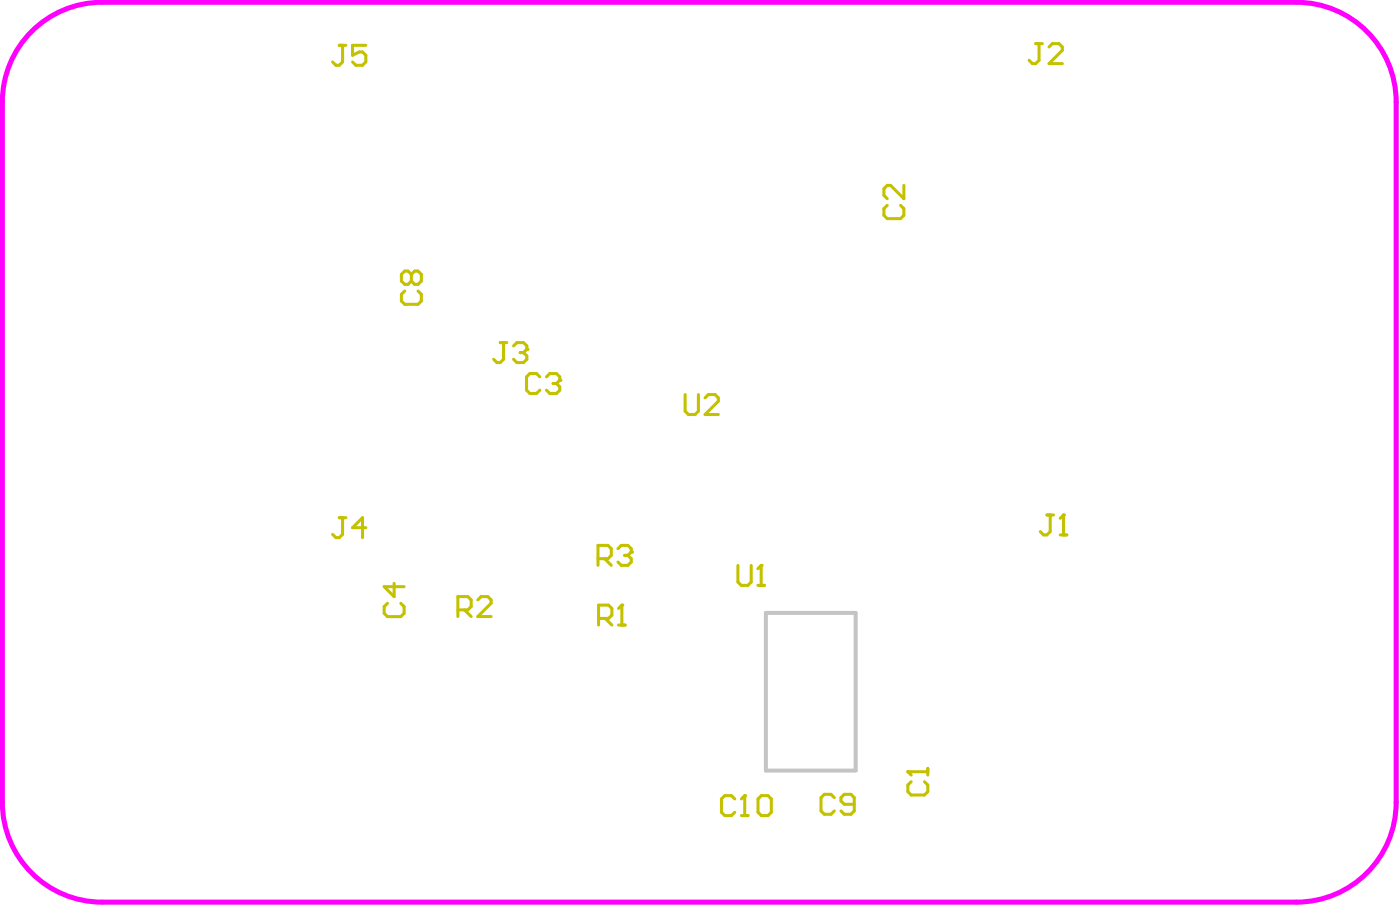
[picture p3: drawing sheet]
<svg xmlns="http://www.w3.org/2000/svg" width="234mm" height="151mm" viewBox="0 0 234 151" stroke-linecap="round" stroke-linejoin="round" font-family="sans-serif">
<path d="M4.7 5.8a16.6 16.6 0 0 1 12.3-5.4h199.3a16.6 16.6 0 0 1 16.6 16.6v116.7a16.6 16.6 0 0 1-16.6 16.6h-199.3a16.6 16.6 0 0 1-16.6-16.6v-116.7a16.6 16.6 0 0 1 4.3-11.2z" fill="none" stroke="#f0f" stroke-width=".84"/>
<path d="M122.6 133.1l-.6-.5h-1.1l-.6 .5v2.3l.6 .5h1.1l.6-.5M123.7 135.9h1.1M124.2 132.6v3.3" fill="none" stroke="#c4c200" stroke-width=".51"/>
<circle cx="124.2" cy="132.6" r=".25" fill="#c4c200"/>
<path d="M99.8 93.1h1.6l.6-.5v-1.2l-.6-.5h-1.6v3.3M100.9 93.1l1.1 1.1M103.1 91.4l.5-.5h1.1l.6 .5v.6M124.2 132.6l-.5 .5M126.4 133.1l.6-.5h1.1l.6 .5v2.3l-.6 .5h-1.1l-.6-.5zM139.2 132.9l-.6-.5h-1.1l-.5 .5v2.2l.5 .6h1.1l.6-.6M142.5 134h-1.7l-.5-.5v-.6l.5-.5h1.1l.6 .5v2.2l-.6 .6h-1.1l-.5-.6" fill="none" stroke="#c4c200" stroke-width=".51"/>
<circle cx="105.3" cy="92" r=".25" fill="#c4c200"/>
<g fill="none" stroke="#c4c200" stroke-width=".51">
<path d="M67.5 48.5l-.5 .6v1.1l.5 .5h2.2l.6-.5v-1.1l-.6-.6M68.6 45.7l-.5-.5h-.6l-.5 .5v1.1l.5 .6h.6l.5-.6M68.6 45.7l.6-.5h.5l.6 .5v1.1l-.6 .6h-.5l-.6-.6M68.6 45.7v1.1M114.3 65.8v2.7l.5 .6h1.1l.6-.6v-2.7M117.6 66.3l.6-.5h1.1l.5 .5v.6l-2.2 2.2h2.2M79.7 100l.6-.6h1.1l.5 .6v.5l-2.2 2.2h2.2M104.2 92.6h.5M104.7 92.6l.6 .5v.6l-.6 .5h-1.1l-.5-.5M105.3 92l-.6 .6M76.4 101.6h1.6l.6-.5v-1.1l-.6-.6h-1.6v3.3M77.5 101.6l1.1 1.1"/>
<path d="M99.9 103.1h1.6l.6-.6v-1.1l-.6-.6h-1.6v3.4M101 103.1l1.1 1.1M103.2 104.2h1.1M103.7 100.8v3.4"/>
</g>
<circle cx="103.7" cy="100.8" r=".25" fill="#c4c200"/>
<path d="M90.1 62.8l-.6-.5h-1.1l-.6 .5v2.2l.6 .6h1.1l.6-.6M91.2 62.8l.5-.5h1.1l.6 .5v.6M65.7 97.2v2.2l-1.6-1.6h3.3M64.6 100.5l-.5 .6v1.1l.5 .6h2.3l.5-.6v-1.1l-.5-.6M103.7 100.8l-.5 .6" fill="none" stroke="#c4c200" stroke-width=".51"/>
<circle cx="93.4" cy="63.4" r=".25" fill="#c4c200"/>
<path d="M148 34.2l-.6 .6v1.1l.6 .5h2.2l.6-.5v-1.1l-.6-.6M150.8 30.9v2.2l-2.2-2.2h-.6l-.6 .6v1.1l.6 .5M92.3 63.9h.5M92.8 63.9l.6 .6v.5l-.6 .6h-1.1l-.5-.6M93.4 63.4l-.6 .5M151.4 128.6h3.4M152 130.3l-.6 .5v1.1l.6 .6h2.2l.6-.6v-1.1l-.6-.5M154.8 128.1v1.1" fill="none" stroke="#c4c200" stroke-width=".51"/>
<circle cx="151.4" cy="128.6" r=".25" fill="#c4c200"/>
<path d="M172.8 7.3h1.1M173.3 7.3v2.7l-.5 .6h-.6l-.5-.6M175 7.8l.5-.5h1.2l.5 .5v.6l-2.2 2.2h2.2M83.4 57.1h1.2M84 57.1v2.8l-.6 .5h-.5l-.6-.5M85.7 57.7l.5-.6h1.1l.6 .6v.5M151.4 128.6l.6 .6" fill="none" stroke="#c4c200" stroke-width=".51"/>
<circle cx="87.9" cy="58.2" r=".25" fill="#c4c200"/>
<g fill="none" stroke="#c4c200" stroke-width=".51">
<path d="M56.6 7.6h1.1M57.1 7.6v2.7l-.5 .6h-.6l-.5-.6M61 7.6h-2.2v1.6l1.1-.5h.6l.5 .5v1.1l-.5 .6h-1.1l-.6-.6M86.8 58.8h.5M87.3 58.8l.6 .5v.6l-.6 .5h-1.1l-.5-.5M87.9 58.2l-.6 .6M56.6 86.3h1.1M57.1 86.3v2.8l-.5 .5h-.6l-.5-.5M61 87.9h-2.2l1.7-1.6v3.3M174.6 85.8h1.1M175.2 85.8v2.8l-.6 .5h-.5l-.6-.5M176.9 89.1h1.1"/>
<path d="M177.4 85.8v3.3"/>
</g>
<circle cx="177.4" cy="85.8" r=".25" fill="#c4c200"/>
<path d="M123.1 94.2v2.8l.5 .6h1.2l.5-.6v-2.8M126.4 97.6h1.1M127 94.2v3.4M177.4 85.8l-.5 .6" fill="none" stroke="#c4c200" stroke-width=".51"/>
<circle cx="127" cy="94.2" r=".25" fill="#c4c200"/>
<path d="M127 94.2l-.6 .6" fill="none" stroke="#c4c200" stroke-width=".51"/>
<path d="M127.8 102.1h14.9v26.3h-14.9z" fill="none" stroke="#c4c4c4" stroke-width=".66"/>
</svg>
